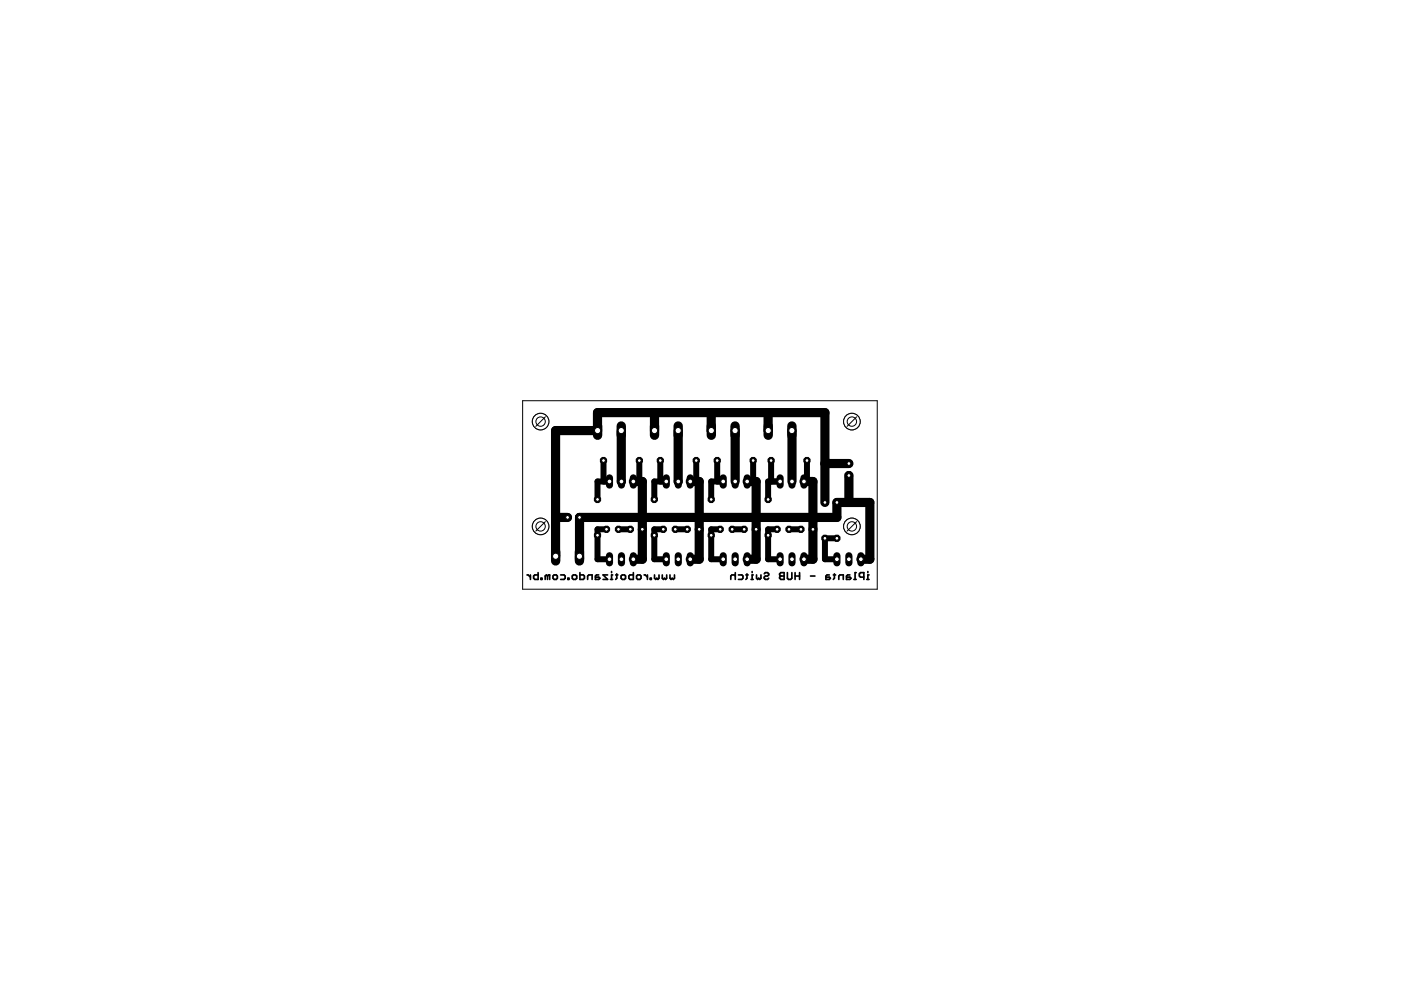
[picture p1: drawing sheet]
<svg xmlns="http://www.w3.org/2000/svg" width="297mm" height="210mm" viewBox="0 0 297 210" stroke-linecap="round" stroke-linejoin="round" font-family="sans-serif">
<g fill="none" stroke="#000" stroke-width=".36">
<path d="M111.7 121.9h.3l.5 .5M112.5 121.9v1M114.1 121.4v1.5h-.7l-.3-.3v-.5l.3-.2h.7M114.7 122.6h.2v.3h-.2zM116.1 122.1l.4-.2v1M116.1 122.1v.8M116.1 122.1l-.3-.2-.2 .2v.8M117.2 122.1l.3-.2h.4l.3 .2v.5l-.3 .3h-.4l-.3-.3zM118.9 121.9h.7l.2 .2v.5l-.2 .3h-.7M120.4 122.6h.2v.3h-.2zM121.3 122.1l.3-.2h.4l.3 .2v.5l-.3 .3h-.4l-.3-.3zM123 121.4v1.5h.7l.2-.3v-.5l-.2-.2h-.7"/>
<path d="M124.6 122.9v-.8l.2-.2h.7v1M126.9 121.9h-.4l-.3 .2v.8h.7l.3-.3-.3-.2h-.7M128.8 121.9h-.9l.9 1h-.9M129.4 122.9h.5M129.7 121.2v.2M129.9 121.9h-.2v1M130.5 121.9h.5M130.8 121.7v.9l-.3 .3M131.7 122.1l.2-.2h.5l.2 .2v.5l-.2 .3h-.5l-.2-.3zM134.3 121.4v1.5h-.7l-.3-.3v-.5l.3-.2h.7M135.2 121.9h.5l.2 .2v.5l-.2 .3h-.5l-.2-.3v-.5zM136.6 121.9h.2l.5 .5"/>
<path d="M137.3 121.9v1M137.9 122.6h.2v.3h-.2zM138.8 121.9v.7l.2 .3 .3-.3 .2 .3 .2-.3v-.7M140.4 121.9v.7l.3 .3 .2-.3 .2 .3 .3-.3v-.7M142 121.9v.7l.3 .3 .2-.3 .3 .3 .2-.3v-.7M155.9 122.1l-.2-.2h-.5l-.3 .2v.8M155.9 121.4v1.5M156.6 121.9h.7l.2 .2v.5l-.2 .3h-.7M158.1 121.9h.5M158.4 121.7v.9l-.3 .3M159.2 122.9h.5M159.5 121.2v.2"/>
<path d="M159.7 121.9h-.2v1M160.4 121.9v.7l.2 .3 .3-.3 .2 .3 .2-.3v-.7M162 121.7l.3-.3h.4l.3 .3v.2l-.3 .2h-.4l-.3 .3 .3 .5h.4l.3-.3M165.3 121.7l.2-.3h.7v1.5h-.7l-.2-.3v-.2l.2-.3-.2-.2zM165.5 122.1h.7M166.9 121.4v1.2l.3 .3h.4l.3-.3v-1.2M168.6 122.1h.9M168.6 121.4v1.5M169.5 121.4v1.5M171.9 122.1h.9M175.8 121.9h-.5l-.2 .2v.8h.7l.3-.3-.3-.2h-.7M176.7 121.9h.5"/>
<path d="M176.9 121.7v.9l-.2 .3M177.8 122.9v-.8l.3-.2h.7v1M180.2 121.9h-.5l-.2 .2v.8h.7l.2-.3-.2-.2h-.7M181 122.9h.5M181.5 121.4h-.2v1.5M183.2 122.4h-.8l-.2-.3v-.4l.2-.3h.8v1.5M183.8 122.9h.5M184 121.2v.2M184.3 121.9h-.3v1"/>
</g>
<g fill="none" stroke="#000" stroke-width="1.9">
<path d="M131.7 91.3l.1 10.8M138.8 87.5v3.8M143.8 91.3v10.8M150.8 91.3h.1M150.8 87.5v3.8M155.9 91.3v10.8M162.9 87.5v3.8M167.9 91.3h.1M167.9 91.3v10.8M174.9 98.3h5.1M117.8 109.7h2.5M122.9 117.9v.7v-8.9h54.5v-3.2h7v12.1h-1.9"/>
<path d="M134.3 102.1h1.9v16.5h-1.9M143.8 102.1h.1M146.3 102.1h2v16.5h-2M158.4 102.1h1.9v16.5h-1.9M170.5 102.1h1.9v16.5h-1.9M174.9 106.5v-19h-48.2v3.8h-8.9v26.6M180 100.8v5.7"/>
</g>
<g fill="none" stroke="#000" stroke-width="1.3">
<path d="M128 97.6v4.5M135.6 97.6v4.5h-1.3M140 97.6v4.5M147.6 97.6v4.5h-1.3M152.1 97.6v4.5M159.7 97.6v4.5h-1.3M163.5 97.6v4.5M171.1 97.6v4.5h-.6M128.6 112.2h-1.9v6.4h2.5M129.2 102.1h-2.5v3.8M131.1 112.2h2.5M140.6 112.2h-1.9v6.4h2.6"/>
<path d="M141.3 102.1h-2.6v3.8M143.2 112.2h2.5M152.7 112.2h-1.9v6.4h2.5M153.3 102.1h-2.5v3.8M155.2 112.2h2.6M164.8 112.2h-1.9v6.4h2.5M165.4 102.1h-2.5v3.8M167.3 112.2h2.5M177.4 114.1h-2.5v4.5h2.5"/>
</g>
<circle cx="122.9" cy="109.7" r=".87" fill="#000" stroke="#000" stroke-width=".21"/>
<circle cx="122.9" cy="109.7" r=".4" fill="#fff" stroke="#000" stroke-width=".21"/>
<circle cx="120.3" cy="109.7" r=".8" fill="#000" stroke="#000" stroke-width=".21"/>
<circle cx="120.3" cy="109.7" r=".4" fill="#fff" stroke="#000" stroke-width=".21"/>
<path d="M129.2 101.3v1.5" fill="none" stroke="#000" stroke-width="1.5"/>
<circle cx="129.2" cy="102.1" r=".51" fill="#fff" stroke="#000" stroke-width=".21"/>
<path d="M131.8 101.3v1.5" fill="none" stroke="#000" stroke-width="1.5"/>
<circle cx="131.8" cy="102.1" r=".51" fill="#fff" stroke="#000" stroke-width=".21"/>
<path d="M134.3 101.3v1.5" fill="none" stroke="#000" stroke-width="1.5"/>
<circle cx="134.3" cy="102.1" r=".51" fill="#fff" stroke="#000" stroke-width=".21"/>
<circle cx="128" cy="97.6" r=".71" fill="#000" stroke="#000" stroke-width=".21"/>
<circle cx="128" cy="97.6" r=".4" fill="#fff" stroke="#000" stroke-width=".21"/>
<circle cx="135.6" cy="97.6" r=".71" fill="#000" stroke="#000" stroke-width=".21"/>
<circle cx="135.6" cy="97.6" r=".4" fill="#fff" stroke="#000" stroke-width=".21"/>
<circle cx="126.7" cy="113.5" r=".71" fill="#000" stroke="#000" stroke-width=".21"/>
<circle cx="126.7" cy="113.5" r=".4" fill="#fff" stroke="#000" stroke-width=".21"/>
<circle cx="126.7" cy="105.9" r=".71" fill="#000" stroke="#000" stroke-width=".21"/>
<circle cx="126.7" cy="105.9" r=".4" fill="#fff" stroke="#000" stroke-width=".21"/>
<path d="M117.8 117v1.9" fill="none" stroke="#000" stroke-width="2"/>
<circle cx="117.8" cy="117.9" r=".66" fill="#fff" stroke="#000" stroke-width=".21"/>
<path d="M122.9 117v1.9" fill="none" stroke="#000" stroke-width="2"/>
<circle cx="122.9" cy="117.9" r=".66" fill="#fff" stroke="#000" stroke-width=".21"/>
<path d="M131.7 90.3v2" fill="none" stroke="#000" stroke-width="2"/>
<circle cx="131.7" cy="91.3" r=".66" fill="#fff" stroke="#000" stroke-width=".21"/>
<path d="M126.7 90.3v2" fill="none" stroke="#000" stroke-width="2"/>
<circle cx="126.7" cy="91.3" r=".66" fill="#fff" stroke="#000" stroke-width=".21"/>
<path d="M129.2 117.8v1.5" fill="none" stroke="#000" stroke-width="1.5"/>
<circle cx="129.2" cy="118.6" r=".51" fill="#fff" stroke="#000" stroke-width=".21"/>
<path d="M131.8 117.8v1.5" fill="none" stroke="#000" stroke-width="1.5"/>
<circle cx="131.8" cy="118.6" r=".51" fill="#fff" stroke="#000" stroke-width=".21"/>
<path d="M134.3 117.8v1.5" fill="none" stroke="#000" stroke-width="1.5"/>
<circle cx="134.3" cy="118.6" r=".51" fill="#fff" stroke="#000" stroke-width=".21"/>
<path d="M141.3 101.3v1.5" fill="none" stroke="#000" stroke-width="1.5"/>
<circle cx="141.3" cy="102.1" r=".51" fill="#fff" stroke="#000" stroke-width=".21"/>
<path d="M143.8 101.3v1.5" fill="none" stroke="#000" stroke-width="1.5"/>
<circle cx="143.8" cy="102.1" r=".51" fill="#fff" stroke="#000" stroke-width=".21"/>
<path d="M146.3 101.3v1.5" fill="none" stroke="#000" stroke-width="1.5"/>
<circle cx="146.3" cy="102.1" r=".51" fill="#fff" stroke="#000" stroke-width=".21"/>
<circle cx="140" cy="97.6" r=".71" fill="#000" stroke="#000" stroke-width=".21"/>
<circle cx="140" cy="97.6" r=".4" fill="#fff" stroke="#000" stroke-width=".21"/>
<circle cx="147.6" cy="97.6" r=".71" fill="#000" stroke="#000" stroke-width=".21"/>
<circle cx="147.6" cy="97.6" r=".4" fill="#fff" stroke="#000" stroke-width=".21"/>
<circle cx="138.7" cy="113.5" r=".71" fill="#000" stroke="#000" stroke-width=".21"/>
<circle cx="138.7" cy="113.5" r=".4" fill="#fff" stroke="#000" stroke-width=".21"/>
<circle cx="138.7" cy="105.9" r=".71" fill="#000" stroke="#000" stroke-width=".21"/>
<circle cx="138.7" cy="105.9" r=".4" fill="#fff" stroke="#000" stroke-width=".21"/>
<path d="M143.8 90.3v2" fill="none" stroke="#000" stroke-width="2"/>
<circle cx="143.8" cy="91.3" r=".66" fill="#fff" stroke="#000" stroke-width=".21"/>
<path d="M138.8 90.3v2" fill="none" stroke="#000" stroke-width="2"/>
<circle cx="138.8" cy="91.3" r=".66" fill="#fff" stroke="#000" stroke-width=".21"/>
<path d="M141.3 117.8v1.5" fill="none" stroke="#000" stroke-width="1.5"/>
<circle cx="141.3" cy="118.6" r=".51" fill="#fff" stroke="#000" stroke-width=".21"/>
<path d="M143.8 117.8v1.5" fill="none" stroke="#000" stroke-width="1.5"/>
<circle cx="143.8" cy="118.6" r=".51" fill="#fff" stroke="#000" stroke-width=".21"/>
<path d="M146.3 117.8v1.5" fill="none" stroke="#000" stroke-width="1.5"/>
<circle cx="146.3" cy="118.6" r=".51" fill="#fff" stroke="#000" stroke-width=".21"/>
<path d="M153.3 101.3v1.5" fill="none" stroke="#000" stroke-width="1.5"/>
<circle cx="153.3" cy="102.1" r=".51" fill="#fff" stroke="#000" stroke-width=".21"/>
<path d="M155.9 101.3v1.5" fill="none" stroke="#000" stroke-width="1.5"/>
<circle cx="155.9" cy="102.1" r=".51" fill="#fff" stroke="#000" stroke-width=".21"/>
<path d="M158.4 101.3v1.5" fill="none" stroke="#000" stroke-width="1.5"/>
<circle cx="158.4" cy="102.1" r=".51" fill="#fff" stroke="#000" stroke-width=".21"/>
<circle cx="152.1" cy="97.6" r=".71" fill="#000" stroke="#000" stroke-width=".21"/>
<circle cx="152.1" cy="97.6" r=".4" fill="#fff" stroke="#000" stroke-width=".21"/>
<circle cx="159.7" cy="97.6" r=".71" fill="#000" stroke="#000" stroke-width=".21"/>
<circle cx="159.7" cy="97.6" r=".4" fill="#fff" stroke="#000" stroke-width=".21"/>
<circle cx="150.8" cy="113.5" r=".71" fill="#000" stroke="#000" stroke-width=".21"/>
<circle cx="150.8" cy="113.5" r=".4" fill="#fff" stroke="#000" stroke-width=".21"/>
<circle cx="150.8" cy="105.9" r=".71" fill="#000" stroke="#000" stroke-width=".21"/>
<circle cx="150.8" cy="105.9" r=".4" fill="#fff" stroke="#000" stroke-width=".21"/>
<path d="M155.9 90.3v2" fill="none" stroke="#000" stroke-width="2"/>
<circle cx="155.9" cy="91.3" r=".66" fill="#fff" stroke="#000" stroke-width=".21"/>
<path d="M150.8 90.3v2" fill="none" stroke="#000" stroke-width="2"/>
<circle cx="150.8" cy="91.3" r=".66" fill="#fff" stroke="#000" stroke-width=".21"/>
<path d="M153.3 117.8v1.5" fill="none" stroke="#000" stroke-width="1.5"/>
<circle cx="153.3" cy="118.6" r=".51" fill="#fff" stroke="#000" stroke-width=".21"/>
<path d="M155.9 117.8v1.5" fill="none" stroke="#000" stroke-width="1.5"/>
<circle cx="155.9" cy="118.6" r=".51" fill="#fff" stroke="#000" stroke-width=".21"/>
<path d="M158.4 117.8v1.5" fill="none" stroke="#000" stroke-width="1.5"/>
<circle cx="158.4" cy="118.6" r=".51" fill="#fff" stroke="#000" stroke-width=".21"/>
<path d="M165.4 101.3v1.5" fill="none" stroke="#000" stroke-width="1.5"/>
<circle cx="165.4" cy="102.1" r=".51" fill="#fff" stroke="#000" stroke-width=".21"/>
<path d="M167.9 101.3v1.5" fill="none" stroke="#000" stroke-width="1.5"/>
<circle cx="167.9" cy="102.1" r=".51" fill="#fff" stroke="#000" stroke-width=".21"/>
<path d="M170.5 101.3v1.5" fill="none" stroke="#000" stroke-width="1.5"/>
<circle cx="170.5" cy="102.1" r=".51" fill="#fff" stroke="#000" stroke-width=".21"/>
<circle cx="163.5" cy="97.6" r=".71" fill="#000" stroke="#000" stroke-width=".21"/>
<circle cx="163.5" cy="97.6" r=".4" fill="#fff" stroke="#000" stroke-width=".21"/>
<circle cx="171.1" cy="97.6" r=".71" fill="#000" stroke="#000" stroke-width=".21"/>
<circle cx="171.1" cy="97.6" r=".4" fill="#fff" stroke="#000" stroke-width=".21"/>
<circle cx="162.9" cy="113.5" r=".71" fill="#000" stroke="#000" stroke-width=".21"/>
<circle cx="162.9" cy="113.5" r=".4" fill="#fff" stroke="#000" stroke-width=".21"/>
<circle cx="162.9" cy="105.9" r=".71" fill="#000" stroke="#000" stroke-width=".21"/>
<circle cx="162.9" cy="105.9" r=".4" fill="#fff" stroke="#000" stroke-width=".21"/>
<path d="M167.9 90.3v2" fill="none" stroke="#000" stroke-width="2"/>
<circle cx="167.9" cy="91.3" r=".66" fill="#fff" stroke="#000" stroke-width=".21"/>
<path d="M162.9 90.3v2" fill="none" stroke="#000" stroke-width="2"/>
<circle cx="162.9" cy="91.3" r=".66" fill="#fff" stroke="#000" stroke-width=".21"/>
<path d="M165.4 117.8v1.5" fill="none" stroke="#000" stroke-width="1.5"/>
<circle cx="165.4" cy="118.6" r=".51" fill="#fff" stroke="#000" stroke-width=".21"/>
<path d="M167.9 117.8v1.5" fill="none" stroke="#000" stroke-width="1.5"/>
<circle cx="167.9" cy="118.6" r=".51" fill="#fff" stroke="#000" stroke-width=".21"/>
<path d="M170.5 117.8v1.5" fill="none" stroke="#000" stroke-width="1.5"/>
<circle cx="170.5" cy="118.6" r=".51" fill="#fff" stroke="#000" stroke-width=".21"/>
<circle cx="174.9" cy="114.1" r=".71" fill="#000" stroke="#000" stroke-width=".21"/>
<circle cx="174.9" cy="114.1" r=".4" fill="#fff" stroke="#000" stroke-width=".21"/>
<circle cx="174.9" cy="106.5" r=".71" fill="#000" stroke="#000" stroke-width=".21"/>
<circle cx="174.9" cy="106.5" r=".4" fill="#fff" stroke="#000" stroke-width=".21"/>
<circle cx="177.4" cy="106.5" r=".71" fill="#000" stroke="#000" stroke-width=".21"/>
<circle cx="177.4" cy="106.5" r=".4" fill="#fff" stroke="#000" stroke-width=".21"/>
<circle cx="177.4" cy="114.1" r=".71" fill="#000" stroke="#000" stroke-width=".21"/>
<circle cx="177.4" cy="114.1" r=".4" fill="#fff" stroke="#000" stroke-width=".21"/>
<path d="M177.4 117.8v1.5" fill="none" stroke="#000" stroke-width="1.5"/>
<circle cx="177.4" cy="118.6" r=".51" fill="#fff" stroke="#000" stroke-width=".21"/>
<path d="M180 117.8v1.5" fill="none" stroke="#000" stroke-width="1.5"/>
<circle cx="180" cy="118.6" r=".51" fill="#fff" stroke="#000" stroke-width=".21"/>
<path d="M182.5 117.8v1.5" fill="none" stroke="#000" stroke-width="1.5"/>
<circle cx="182.5" cy="118.6" r=".51" fill="#fff" stroke="#000" stroke-width=".21"/>
<circle cx="180" cy="100.8" r=".87" fill="#000" stroke="#000" stroke-width=".21"/>
<circle cx="180" cy="100.8" r=".4" fill="#fff" stroke="#000" stroke-width=".21"/>
<circle cx="180" cy="98.3" r=".8" fill="#000" stroke="#000" stroke-width=".21"/>
<circle cx="180" cy="98.3" r=".4" fill="#fff" stroke="#000" stroke-width=".21"/>
<circle cx="155.2" cy="112.2" r=".71" fill="#000" stroke="#000" stroke-width=".21"/>
<circle cx="155.2" cy="112.2" r=".4" fill="#fff" stroke="#000" stroke-width=".21"/>
<circle cx="152.7" cy="112.2" r=".71" fill="#000" stroke="#000" stroke-width=".21"/>
<circle cx="152.7" cy="112.2" r=".4" fill="#fff" stroke="#000" stroke-width=".21"/>
<circle cx="157.8" cy="112.2" r=".71" fill="#000" stroke="#000" stroke-width=".21"/>
<circle cx="157.8" cy="112.2" r=".4" fill="#fff" stroke="#000" stroke-width=".21"/>
<circle cx="160.3" cy="112.2" r=".71" fill="#000" stroke="#000" stroke-width=".21"/>
<circle cx="160.3" cy="112.2" r=".4" fill="#fff" stroke="#000" stroke-width=".21"/>
<circle cx="133.6" cy="112.2" r=".71" fill="#000" stroke="#000" stroke-width=".21"/>
<circle cx="133.6" cy="112.2" r=".4" fill="#fff" stroke="#000" stroke-width=".21"/>
<circle cx="136.2" cy="112.2" r=".71" fill="#000" stroke="#000" stroke-width=".21"/>
<circle cx="136.2" cy="112.2" r=".4" fill="#fff" stroke="#000" stroke-width=".21"/>
<circle cx="145.7" cy="112.2" r=".71" fill="#000" stroke="#000" stroke-width=".21"/>
<circle cx="145.7" cy="112.2" r=".4" fill="#fff" stroke="#000" stroke-width=".21"/>
<circle cx="148.3" cy="112.2" r=".71" fill="#000" stroke="#000" stroke-width=".21"/>
<circle cx="148.3" cy="112.2" r=".4" fill="#fff" stroke="#000" stroke-width=".21"/>
<circle cx="169.8" cy="112.2" r=".71" fill="#000" stroke="#000" stroke-width=".21"/>
<circle cx="169.8" cy="112.2" r=".4" fill="#fff" stroke="#000" stroke-width=".21"/>
<circle cx="172.4" cy="112.2" r=".71" fill="#000" stroke="#000" stroke-width=".21"/>
<circle cx="172.4" cy="112.2" r=".4" fill="#fff" stroke="#000" stroke-width=".21"/>
<circle cx="131.1" cy="112.2" r=".71" fill="#000" stroke="#000" stroke-width=".21"/>
<circle cx="131.1" cy="112.2" r=".4" fill="#fff" stroke="#000" stroke-width=".21"/>
<circle cx="128.6" cy="112.2" r=".71" fill="#000" stroke="#000" stroke-width=".21"/>
<circle cx="128.6" cy="112.2" r=".4" fill="#fff" stroke="#000" stroke-width=".21"/>
<circle cx="143.2" cy="112.2" r=".71" fill="#000" stroke="#000" stroke-width=".21"/>
<circle cx="143.2" cy="112.2" r=".4" fill="#fff" stroke="#000" stroke-width=".21"/>
<circle cx="140.6" cy="112.2" r=".71" fill="#000" stroke="#000" stroke-width=".21"/>
<circle cx="140.6" cy="112.2" r=".4" fill="#fff" stroke="#000" stroke-width=".21"/>
<circle cx="167.3" cy="112.2" r=".71" fill="#000" stroke="#000" stroke-width=".21"/>
<circle cx="167.3" cy="112.2" r=".4" fill="#fff" stroke="#000" stroke-width=".21"/>
<circle cx="164.8" cy="112.2" r=".71" fill="#000" stroke="#000" stroke-width=".21"/>
<circle cx="164.8" cy="112.2" r=".4" fill="#fff" stroke="#000" stroke-width=".21"/>
<g fill="none" stroke="#000" stroke-width=".21">
<path d="M110.8 85h75.2v39.9h-75.2z"/>
<circle cx="114.6" cy="111.6" r="1.76"/>
</g>
<circle cx="114.6" cy="111.6" r="1.76" fill="#fff" stroke="#000" stroke-width=".21"/>
<circle cx="114.6" cy="89.4" r="1.76" fill="none" stroke="#000" stroke-width=".21"/>
<circle cx="114.6" cy="89.4" r="1.76" fill="#fff" stroke="#000" stroke-width=".21"/>
<circle cx="180.6" cy="89.4" r="1.76" fill="none" stroke="#000" stroke-width=".21"/>
<circle cx="180.6" cy="89.4" r="1.76" fill="#fff" stroke="#000" stroke-width=".21"/>
<circle cx="180.6" cy="111.6" r="1.76" fill="none" stroke="#000" stroke-width=".21"/>
<circle cx="180.6" cy="111.6" r="1.76" fill="#fff" stroke="#000" stroke-width=".21"/>
<g fill="none" stroke="#000" stroke-width=".21">
<path d="M115.6 88.4l-2 2M181.6 88.4l-2 2M115.6 110.6l-2 2M181.6 110.6l-2 2"/>
<circle cx="114.6" cy="89.4" r=".99"/>
<circle cx="180.6" cy="89.4" r=".99"/>
<circle cx="114.6" cy="111.6" r=".99"/>
<circle cx="180.6" cy="111.6" r=".99"/>
</g>
</svg>
